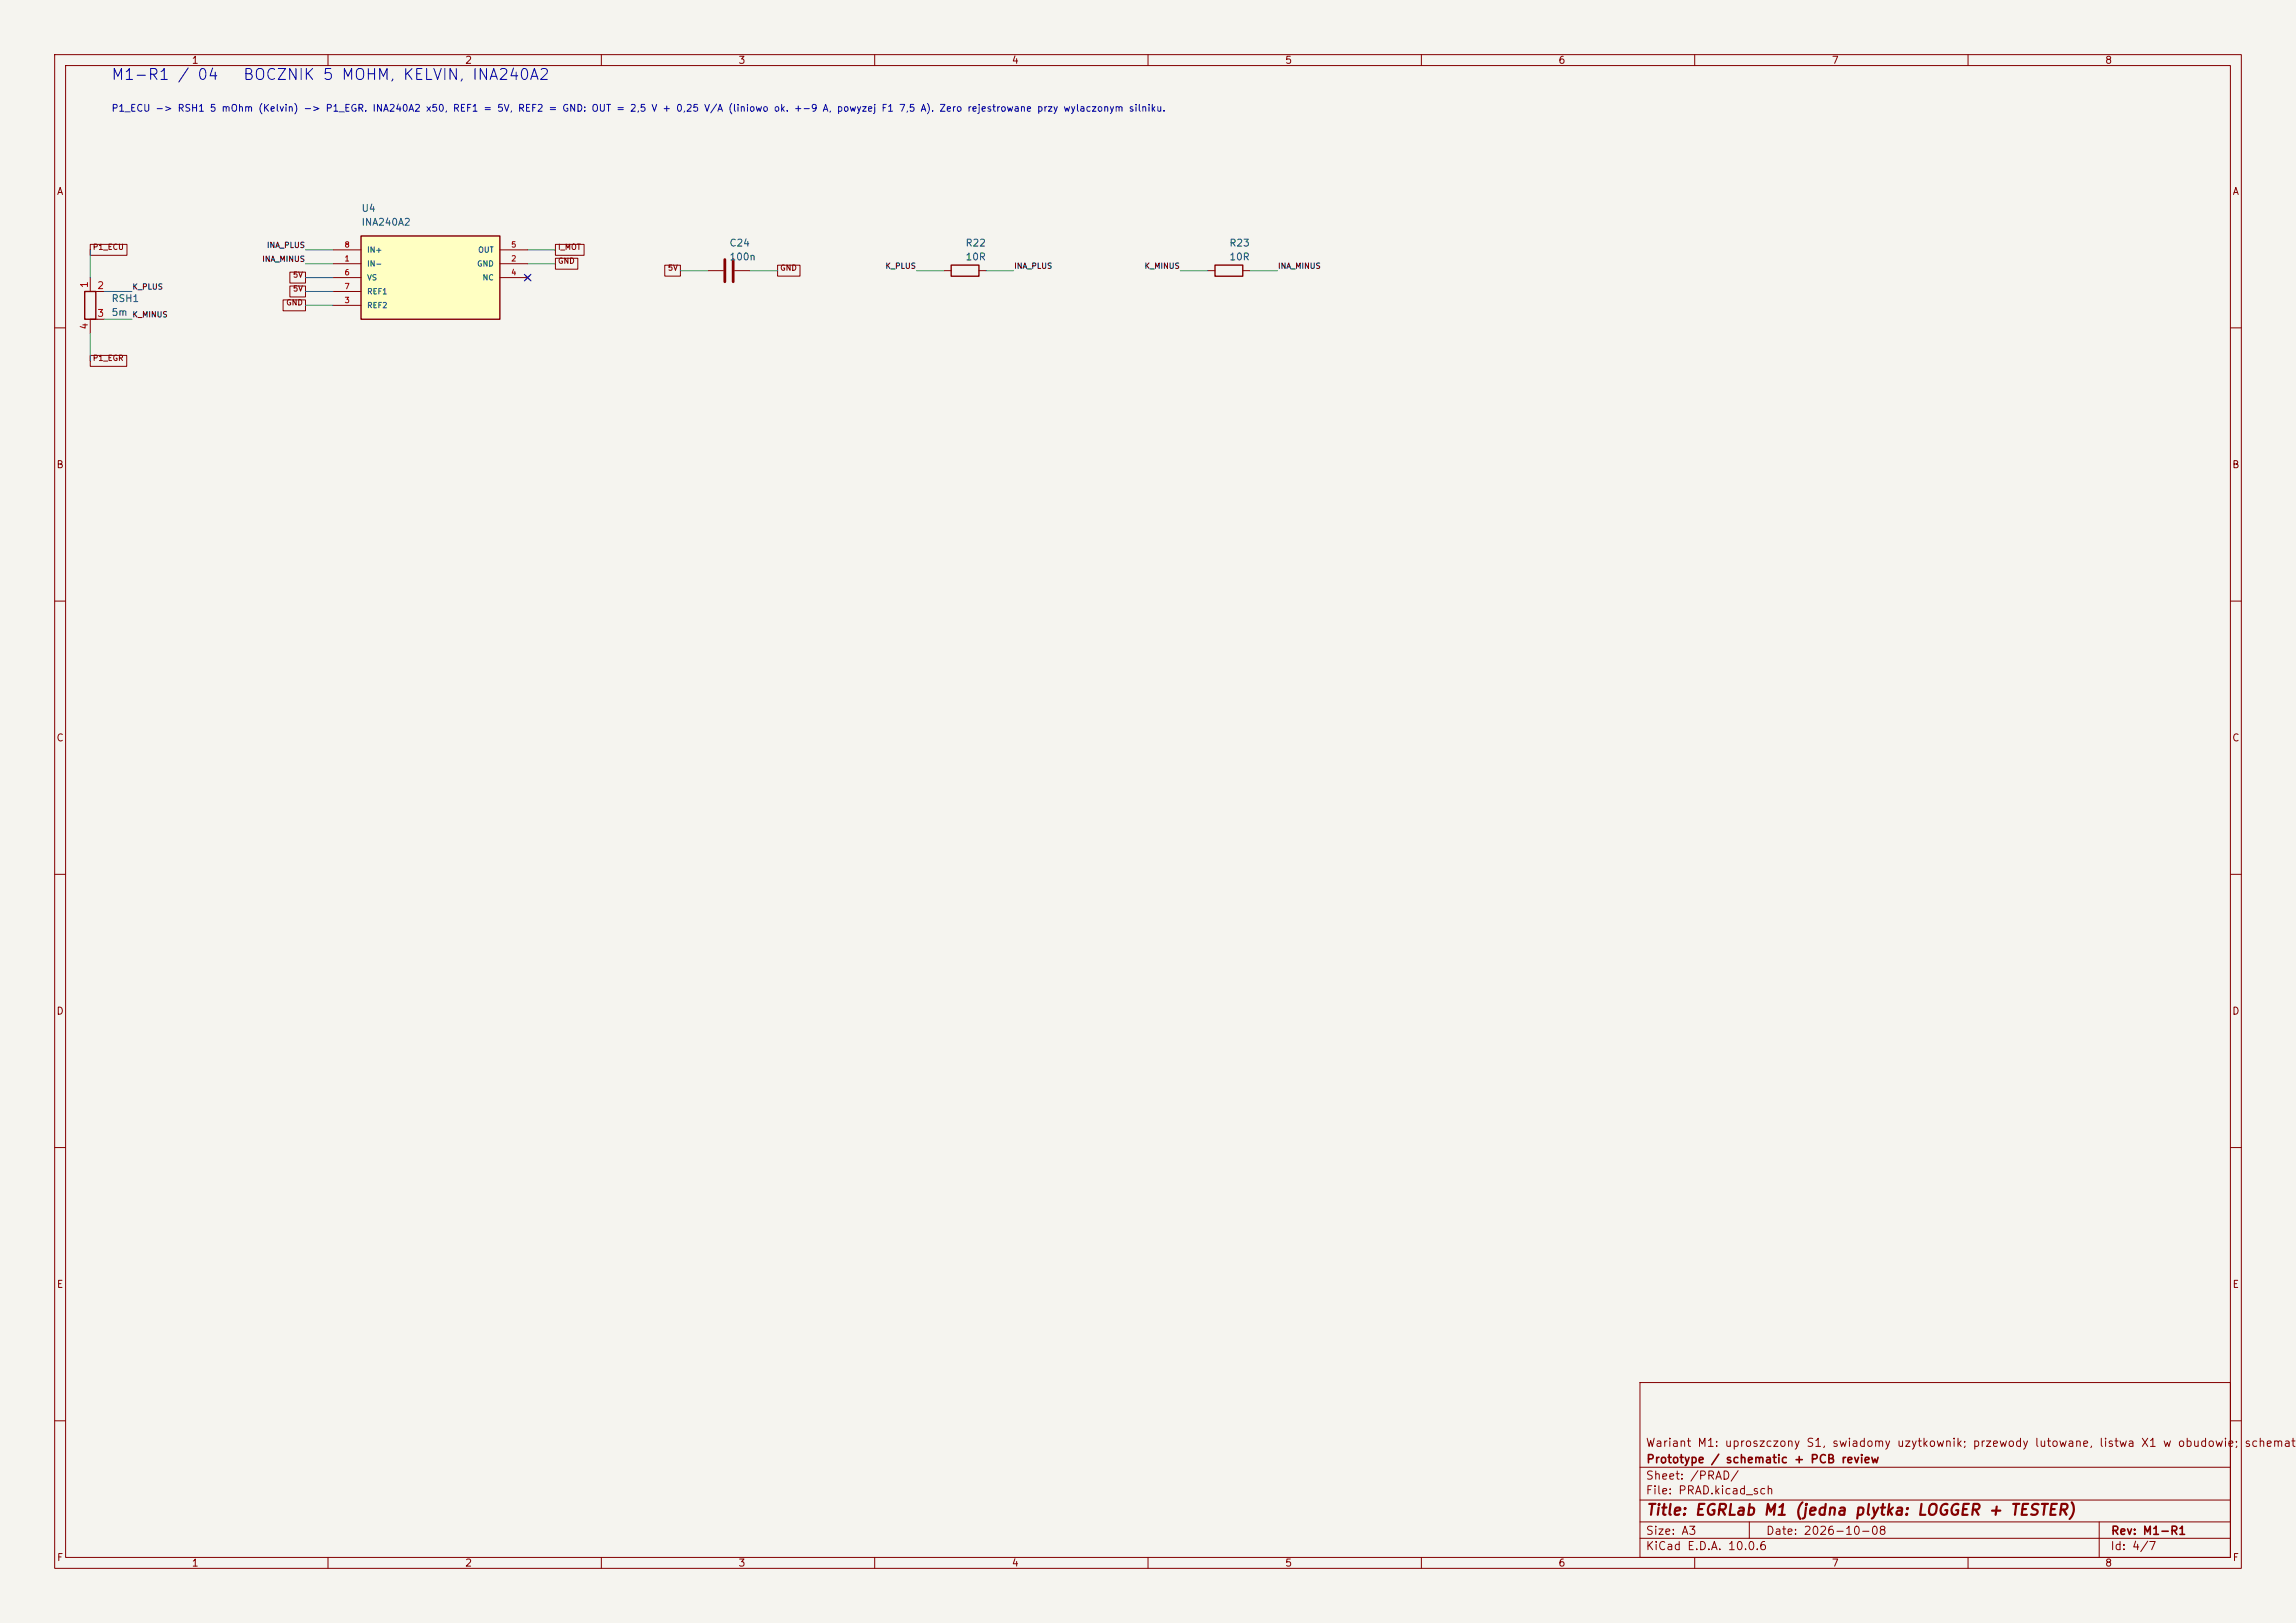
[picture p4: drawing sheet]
<svg xmlns="http://www.w3.org/2000/svg" width="420mm" height="297mm" viewBox="0 0 420 297" stroke-linecap="round" stroke-linejoin="round" font-family="sans-serif">
<defs><g id="words">
<g font-size="2" fill="#0000c2">
<text x="20.2" y="15.1">M1-R1 / 04</text>
<text x="44.3" y="15.1">BOCZNIK 5 MOHM, KELVIN, INA240A2</text>
</g>
<text font-size="2" fill="#840000" x="301" y="277.8">Title: EGRLab M1 (jedna plytka: LOGGER + TESTER)</text>
<g font-size="1.5" fill="#840000">
<text x="300.9" y="265.1">Wariant M1: uproszczony S1, swiadomy uzytkownik; przewody lutowane, listwa X1 w obudowie;</text>
<text x="301" y="268.1">Prototype / schematic + PCB review</text>
<text x="410.4" y="265.1">schemat</text>
<text x="300.9" y="273.8">File: PRAD.kicad_sch</text>
<text x="300.9" y="271.1">Sheet: /PRAD/</text>
<text x="300.9" y="281.2">Size: A3</text>
<text x="322.9" y="281.2">Date: 2026-10-08</text>
<text x="386" y="281.2">Rev: M1-R1</text>
<text x="300.9" y="284">KiCad E.D.A. 10.0.6</text>
<text x="385.9" y="284">Id: 4/7</text>
</g>
<g font-size="1.3" fill="#840000">
<text x="35" y="12">1</text>
<text x="85" y="12">2</text>
<text x="135" y="12">3</text>
<text x="185" y="12">4</text>
<text x="235" y="12">5</text>
<text x="285" y="12">6</text>
<text x="335" y="12">7</text>
<text x="385" y="12">8</text>
<text x="10.3" y="36">A</text>
<text x="408.3" y="36">A</text>
<text x="10.2" y="86">B</text>
<text x="408.2" y="86">B</text>
<text x="10.2" y="136">C</text>
<text x="408.2" y="136">C</text>
<text x="10.2" y="186">D</text>
<text x="408.2" y="186">D</text>
<text x="10.3" y="236">E</text>
<text x="408.3" y="236">E</text>
<text x="10.3" y="286">F</text>
<text x="35" y="287">1</text>
<text x="85" y="287">2</text>
<text x="135" y="287">3</text>
<text x="185" y="287">4</text>
<text x="235" y="287">5</text>
<text x="285" y="287">6</text>
<text x="335" y="287">7</text>
<text x="385" y="287">8</text>
<text x="408.3" y="286">F</text>
</g>
<text font-size="1.3" fill="#0000c2" x="20.3" y="20.7">P1_ECU -&gt; RSH1 5 mOhm (Kelvin) -&gt; P1_EGR. INA240A2 x50, REF1 = 5V, REF2 = GND: OUT = 2,5 V + 0,25 V/A (liniowo ok. +-9 A, powyzej F1 7,5 A). Zero rejestrowane przy wylaczonym silniku.</text>
<g font-size="1.3" fill="#006464">
<text x="66" y="39.1">U4</text>
<text x="66" y="41.6">INA240A2</text>
<text x="133.3" y="45.4">C24</text>
<text x="133.3" y="48">100n</text>
<text x="176.5" y="45.4">R22</text>
<text x="176.5" y="48">10R</text>
<text x="224.8" y="45.4">R23</text>
<text x="224.8" y="48">10R</text>
<text x="20.3" y="55.6">RSH1</text>
<text x="20.3" y="58.1">5m</text>
</g>
<g font-size="1.3" fill="#a90000">
<text x="16.4" y="52.8" transform="rotate(-90 16.4 52.8)">1</text>
<text x="17.7" y="53.2">2</text>
<text x="17.7" y="58.3">3</text>
<text x="16.4" y="60.4" transform="rotate(-90 16.4 60.4)">4</text>
</g>
<g font-size="1" fill="#840000">
<text x="16.9" y="46">P1_ECU</text>
<text x="102" y="46">I_MOT</text>
<text x="53.5" y="51">5V</text>
<text x="53.5" y="53.6">5V</text>
<text x="102" y="48.5">GND</text>
<text x="122.1" y="49.8">5V</text>
<text x="142.6" y="49.8">GND</text>
<text x="52.3" y="56.1">GND</text>
<text x="16.9" y="66.3">P1_EGR</text>
</g>
<g font-size="1" fill="#0f0f0f">
<text x="48.7" y="45.6">INA_PLUS</text>
<text x="24.1" y="53.2">K_PLUS</text>
<text x="47.9" y="48.2">INA_MINUS</text>
<text x="161.9" y="49.4">K_PLUS</text>
<text x="185.4" y="49.4">INA_PLUS</text>
<text x="209.3" y="49.4">K_MINUS</text>
<text x="233.7" y="49.4">INA_MINUS</text>
<text x="24.1" y="58.3">K_MINUS</text>
</g>
<g font-size="1" fill="#a90000">
<text x="62.9" y="45.5">8</text>
<text x="93.4" y="45.5">5</text>
<text x="62.9" y="48.1">1</text>
<text x="62.9" y="50.6">6</text>
<text x="62.9" y="53.2">7</text>
<text x="93.4" y="48.1">2</text>
<text x="93.4" y="50.6">4</text>
<text x="62.9" y="55.7">3</text>
</g>
<g font-size="1" fill="#006464">
<text x="67.1" y="46.5">IN+</text>
<text x="87.4" y="46.5">OUT</text>
<text x="67.1" y="49">IN-</text>
<text x="67.1" y="51.6">VS</text>
<text x="87.2" y="49">GND</text>
<text x="88.2" y="51.6">NC</text>
<text x="67.1" y="56.6">REF2</text>
<text x="67.1" y="54.1">REF1</text>
</g>
</g></defs>
<path d="M0 0h420v297h-420z" fill="#f5f4ef" stroke="#f5f4ef" stroke-width=".18"/>
<g fill="none" stroke="#840000" stroke-width=".18">
<path d="M10 10h400v277h-400zM12 12h396v273h-396zM60 10v2M110 10v2M160 10v2M210 10v2M260 10v2M310 10v2M360 10v2M16.5 50.8v2.5h2.5M19 58.4h-2.5v2.6M129.5 49.5h2.8"/>
<path d="M134.4 49.5h2.8M172.7 49.5h1.3M179.1 49.5h1.2M221 49.5h1.2M227.3 49.5h1.3M10 60h2M408 60h2M10 110h2M408 110h2M10 160h2M408 160h2M10 210h2"/>
<path d="M408 210h2M300 253h108v32h-108zM10 260h2M300 278.5h108M300 274.5h108M300 268.5h108M320 278.5v3M384 278.5v6.5M408 260h2M60 285v2M110 285v2M160 285v2"/>
<path d="M210 285v2M260 285v2M300 281.5h108M310 285v2M360 285v2"/>
</g>
<path d="M15.5 53.3h2v5.1h-2zM174 48.5h5.1v2h-5.1zM222.2 48.5h5.1v2h-5.1z" fill="none" stroke="#840000" stroke-width=".25"/>
<path d="M132.6 47.5v4.1M134.1 47.5v4.1" fill="none" stroke="#840000" stroke-width=".51"/>
<path d="M66 43.2h25.4v15.2h-25.4z" fill="#ffffc2"/>
<path d="M66 43.2h25.4v15.2h-25.4z" fill="none" stroke="#840000" stroke-width=".25"/>
<g fill="none" stroke="#840000" stroke-width=".18">
<path d="M16.5 44.7h6.7v2h-6.7zM51.8 54.9h4.1v2h-4.1zM53 49.8h2.9v2h-2.9zM53 52.3h2.9v2h-2.9zM61 48.3h5M61 55.9h5M61 50.8h5M61 45.7h5M61 53.3h5M91.4 48.3h5.1M91.4 50.8h5.1M91.4 45.7h5.1"/>
<path d="M96.1 50.4l.8 .8M96.9 50.4l-.8 .8M101.6 47.3h4.1v2h-4.1zM101.6 44.7h5.2v2h-5.2zM121.6 48.5h2.9v2h-2.9zM142.2 48.5h4.1v2h-4.1zM16.5 65h6.7v2h-6.7z"/>
</g>
<g fill="none" stroke="#009600" stroke-width=".18">
<path d="M16.5 45.7v5.1M19 53.3h5.1M19 58.4h5.1M55.9 48.3h5.1M55.9 53.3h5.1M55.9 45.7h5.1M55.9 50.8h5.1M55.9 55.9h5.1M96.5 48.3h5.1M96.5 45.7h5.1M124.5 49.5h5M137.2 49.5h5"/>
<path d="M167.6 49.5h5.1M180.3 49.5h5.1M215.9 49.5h5.1M228.6 49.5h5.1M16.5 61v5"/>
</g>
<path d="M95.9 50.2l1.2 1.2M97.1 50.2l-1.2 1.2" fill="none" stroke="#000084" stroke-width=".18"/>
<use href="#words"/>
</svg>
